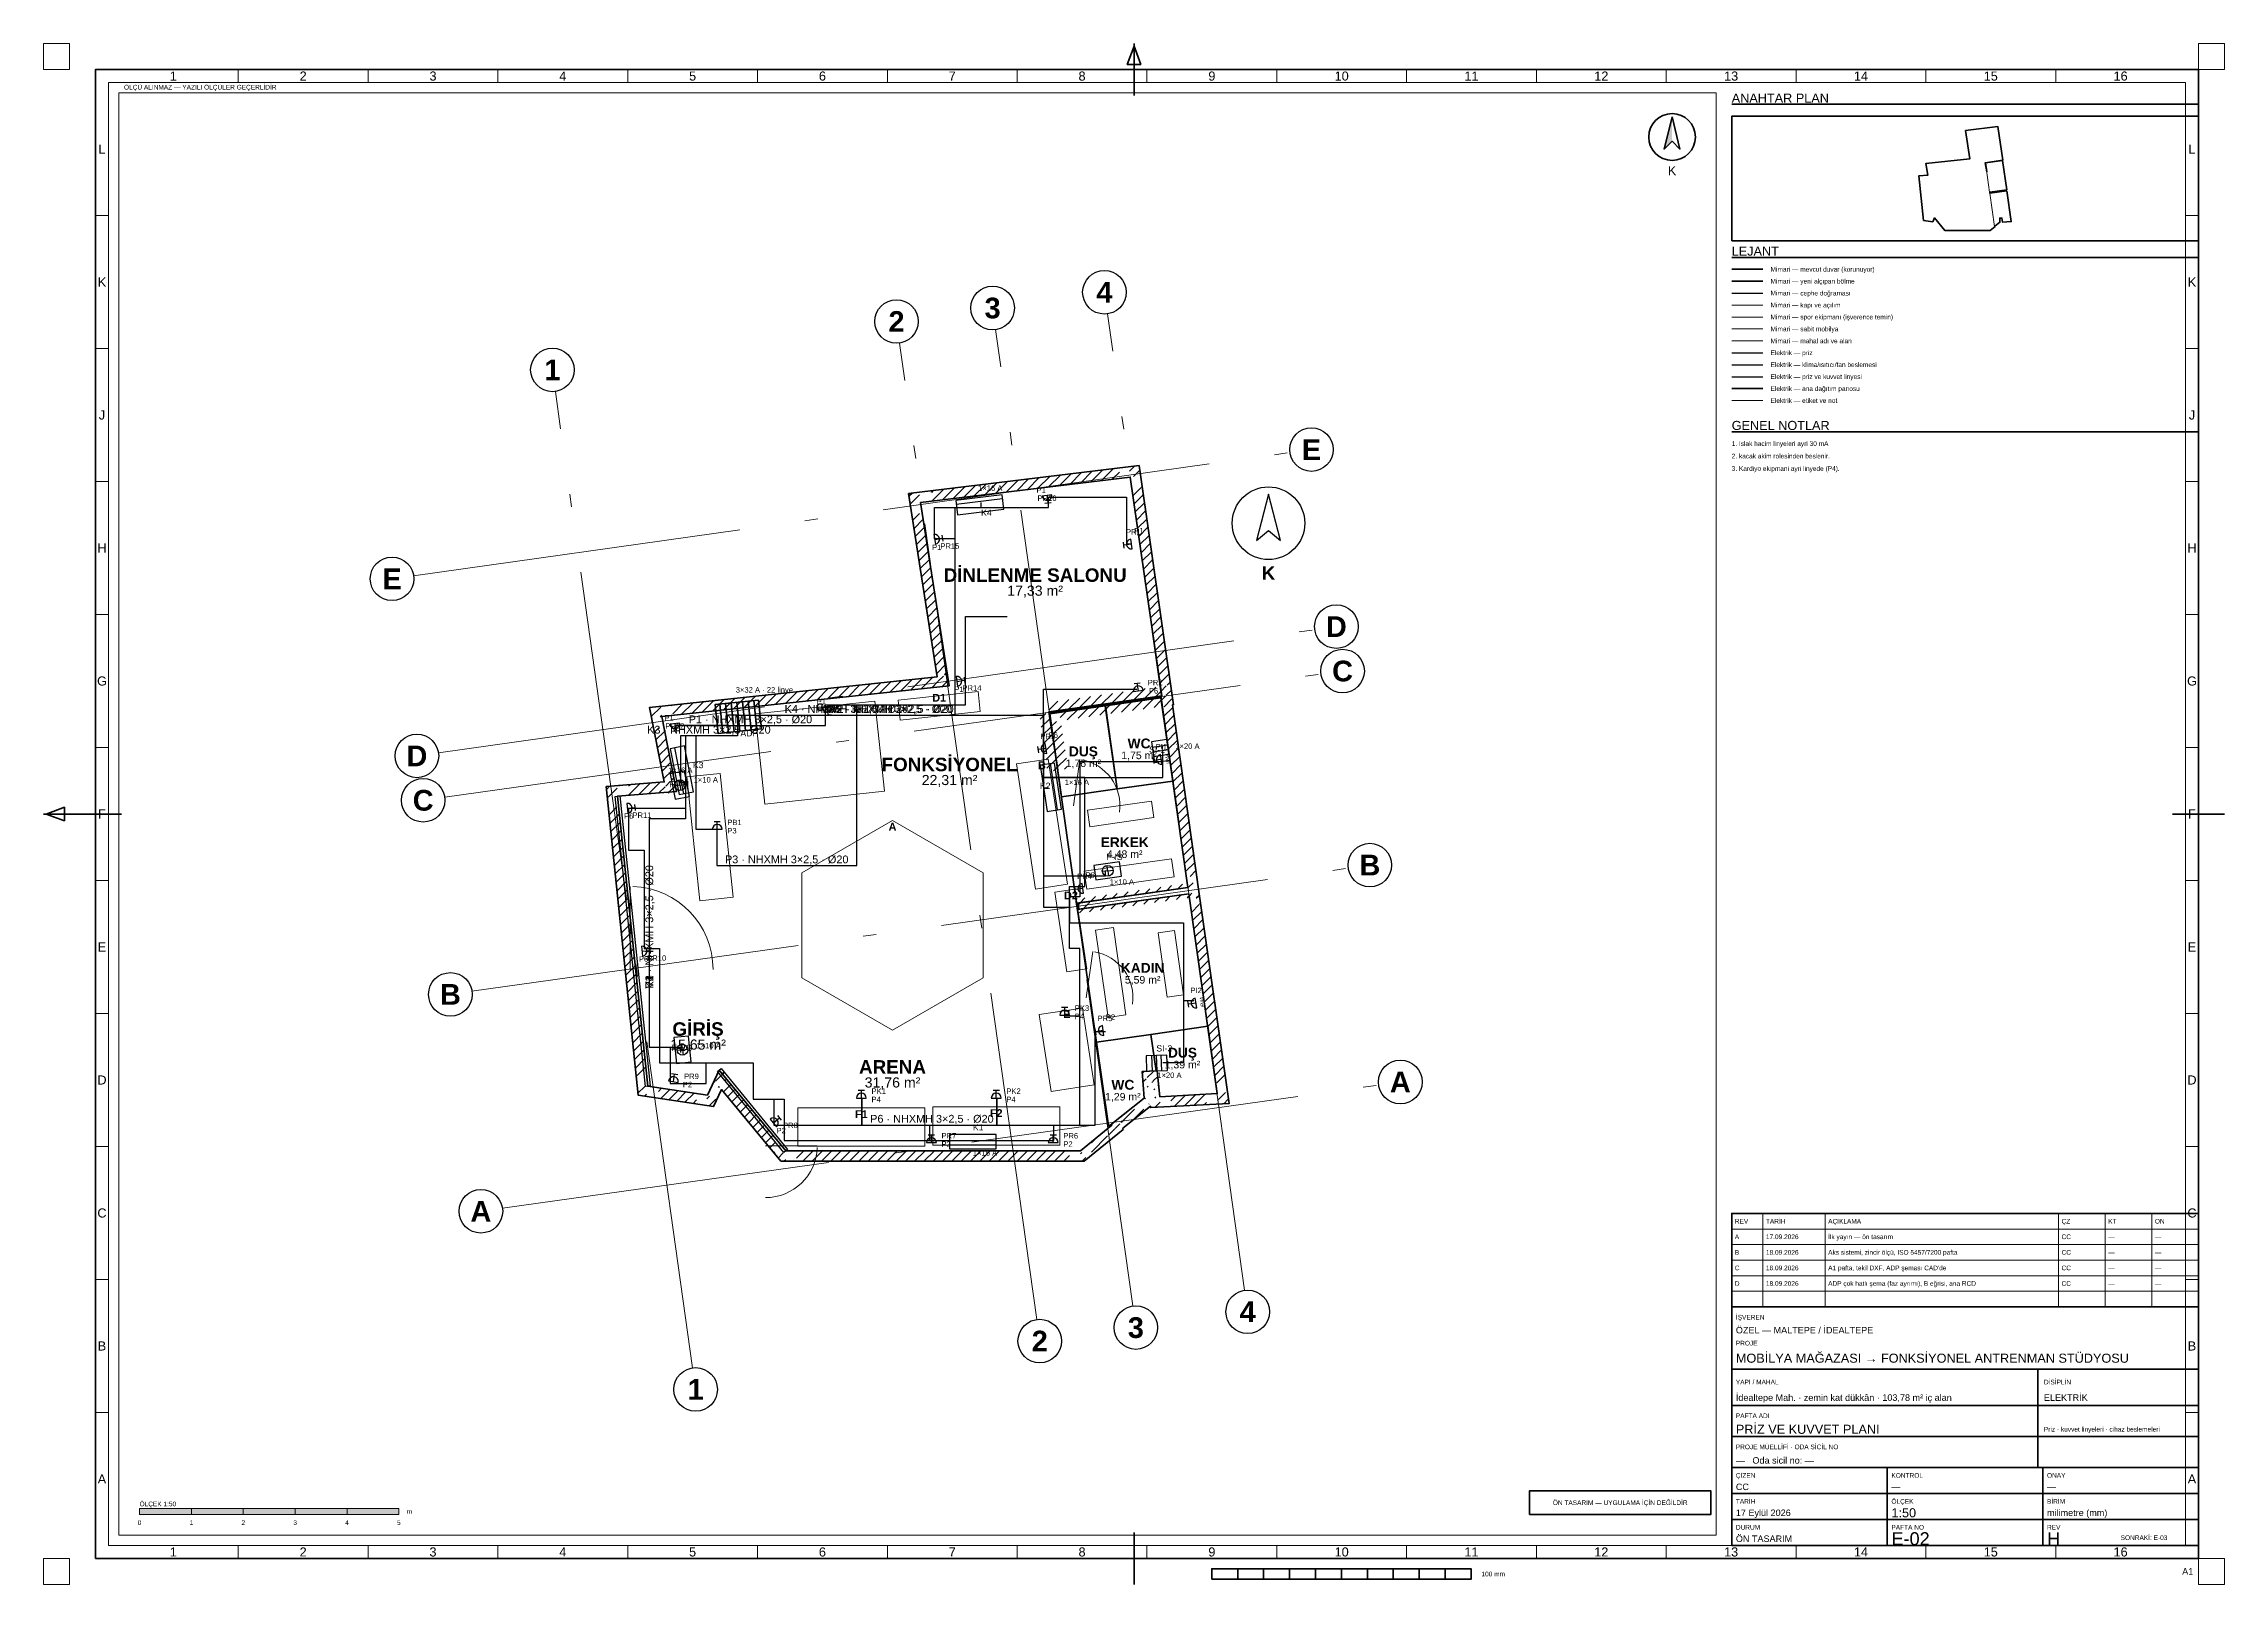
# Paper-space layout 'E-02 PRİZ VE KUVVET PLANI' of a CAD drawing. Header units: millimetres. Extents: x 0 to 841, y 0 to 594.
# The model-space entities are those that its viewports show. They can reach past a viewport. Long polylines and large blocks are cut down to what shows.
import ezdxf
from ezdxf.enums import TextEntityAlignment as Align

# ---------------------------------------------------------------- set-up
doc = ezdxf.new("R2010")
doc.units = ezdxf.units.MM
doc.linetypes.add('DASHDOT', pattern=[3.556, 2.54, -0.508, 0, -0.508])
for name, color, linetype, lineweight in [('A-CEPHE', 5, 'Continuous', 25), ('A-DUVAR-MEVCUT', 8, 'Continuous', 35), ('A-DUVAR-YENI', 1, 'Continuous', 35), ('A-EKIPMAN', 9, 'Continuous', 18), ('A-KAPI', 8, 'Continuous', 18), ('A-MOBILYA', 9, 'Continuous', 18), ('A-YAZI', 7, 'Continuous', 13), ('E-KUVVET-CIHAZ', 5, 'Continuous', 25), ('E-KUVVET-LINYE', 5, 'Continuous', 25), ('E-KUVVET-PRIZ', 5, 'Continuous', 25), ('E-PANO', 7, 'Continuous', 50), ('E-YAZI', 7, 'Continuous', 13), ('G-AKS-BALON', 8, 'Continuous', 25), ('G-AKS-HAT', 8, 'DASHDOT', 18), ('G-ANTET', 7, 'Continuous', 25), ('G-CERCEVE', 7, 'Continuous', 70), ('G-KUZEY', 7, 'Continuous', 25), ('G-PAFTA-ZON', 8, 'Continuous', 13), ('G-YAZI', 7, 'Continuous', 18)]:
    doc.layers.add(name, color=color, linetype=linetype, lineweight=lineweight)
doc.layers.add('G-VIEWPORT', color=251, linetype='Continuous', lineweight=13, plot=False)
doc.styles.add('GYM', font='arial.ttf')
doc.styles.add('GYM-B', font='arialbd.ttf')

psp = doc.layouts.new('E-02 PRİZ VE KUVVET PLANI')

# ---------------------------------------------------------------- texts
at = {"layer": 'G-ANTET', "style": 'GYM'}
for s, height, p in [('K', 3.5, (628, 545)), ('0', 1.8, (37, 23.8)), ('1', 1.8, (57, 23.8)), ('2', 1.8, (77, 23.8)), ('3', 1.8, (97, 23.8)), ('4', 1.8, (117, 23.8)), ('5', 1.8, (137, 23.8))]:
    psp.add_text(s, height=height, dxfattribs=at).set_placement(p, align=Align.MIDDLE_CENTER)
for s, height, p in [('A', 1.8, (652.2, 134)), ('REV', 1.8, (652.2, 140)), ('TARİH', 1.8, (664.2, 140)), ('17.09.2026', 1.8, (664.2, 134)), ('AÇIKLAMA', 1.8, (688.2, 140)), ('İlk yayın — ön tasarım', 1.8, (688.2, 134)), ('ÇZ', 1.8, (778.2, 140)), ('CC', 1.8, (778.2, 134)), ('KT', 1.8, (796.2, 140)), ('ON', 1.8, (814.2, 140)), ('B', 1.8, (652.2, 128)), ('18.09.2026', 1.8, (664.2, 128)), ('Aks sistemi, zincir ölçü, ISO 5457/7200 pafta', 1.8, (688.2, 128)), ('CC', 1.8, (778.2, 128)), ('—', 1.8, (796.2, 134)), ('—', 1.8, (796.2, 128)), ('—', 1.8, (814.2, 134)), ('—', 1.8, (814.2, 128)), ('C', 1.8, (652.2, 122)), ('18.09.2026', 1.8, (664.2, 122)), ("A1 pafta, tekil DXF, ADP şeması CAD'de", 1.8, (688.2, 122)), ('CC', 1.8, (778.2, 122)), ('—', 1.8, (796.2, 122)), ('—', 1.8, (814.2, 122)), ('D', 1.8, (652.2, 116)), ('18.09.2026', 1.8, (664.2, 116)), ('ADP çok hatlı şema (faz ayrımı), B eğrisi, ana RCD', 1.8, (688.2, 116)), ('CC', 1.8, (778.2, 116)), ('—', 1.8, (796.2, 116)), ('—', 1.8, (814.2, 116)), ('İŞVEREN', 1.8, (652.6, 103)), ('ÖZEL — MALTEPE / İDEALTEPE', 2.5, (652.6, 98)), ('PROJE', 1.8, (652.6, 93)), ('MOBİLYA MAĞAZASI → FONKSİYONEL ANTRENMAN STÜDYOSU', 3.5, (652.6, 87.2)), ('YAPI / MAHAL', 1.8, (652.6, 78)), ('DİSİPLİN', 1.8, (771.4, 78)), ('İdealtepe Mah. · zemin kat dükkân · 103,78 m² iç alan', 2.5, (652.6, 72)), ('ELEKTRİK', 2.5, (771.4, 72)), ('PAFTA ADI', 1.8, (652.6, 65)), ('PRİZ VE KUVVET PLANI', 3.5, (652.6, 59.8)), ('Priz · kuvvet linyeleri · cihaz beslemeleri', 1.8, (771.4, 59.8)), ('PROJE MÜELLİFİ · ODA SİCİL NO', 1.8, (652.6, 53)), ('—   Oda sicil no: —', 2.5, (652.6, 47.8)), ('ÇİZEN', 1.8, (652.6, 42)), ('KONTROL', 1.8, (712.6, 42)), ('ONAY', 1.8, (772.6, 42)), ('CC', 2.5, (652.6, 37.6)), ('—', 2.5, (712.6, 37.6)), ('—', 2.5, (772.6, 37.6)), ('ÖLÇEK 1:50', 1.8, (37, 31)), ('m', 1.8, (140, 28.1)), ('TARİH', 1.8, (652.6, 32)), ('17 Eylül 2026', 2.5, (652.6, 27.6)), ('ÖLÇEK', 1.8, (712.6, 32)), ('1:50', 3.5, (712.6, 27.6)), ('BİRİM', 1.8, (772.6, 32)), ('milimetre (mm)', 2.5, (772.6, 27.6)), ('ÖN TASARIM', 2.5, (652.6, 17.6)), ('DURUM', 1.8, (652.6, 22)), ('PAFTA NO', 1.8, (712.6, 22)), ('E-02', 5, (712.6, 17.6)), ('REV', 1.8, (772.6, 22)), ('H', 5, (772.6, 17.6)), ('SONRAKİ: E-03', 1.8, (801, 18))]:
    psp.add_text(s, height=height, dxfattribs=at).set_placement(p, align=Align.MIDDLE_LEFT)
at = {"layer": 'G-ANTET', "color": 1, "style": 'GYM'}
psp.add_text('ÖN TASARIM — UYGULAMA İÇİN DEĞİLDİR', height=1.8, dxfattribs=at).set_placement((608, 31.5), align=Align.MIDDLE_CENTER)
at = {"layer": 'G-CERCEVE', "style": 'GYM'}
psp.add_text('100 mm', height=1.8, dxfattribs=at).set_placement((554.5, 4), align=Align.MIDDLE_LEFT)
psp.add_text('A1', height=2.5, dxfattribs=at).set_placement((829, 5), align=Align.MIDDLE_RIGHT)
at = {"layer": 'G-PAFTA-ZON', "style": 'GYM'}
for s, p in [('1', (50.03, 581.5)), ('2', (100.09, 581.5)), ('3', (150.16, 581.5)), ('4', (200.22, 581.5)), ('5', (250.28, 581.5)), ('6', (300.34, 581.5)), ('7', (350.41, 581.5)), ('8', (400.47, 581.5)), ('9', (450.53, 581.5)), ('10', (500.59, 581.5)), ('11', (550.66, 581.5)), ('12', (600.72, 581.5)), ('13', (650.78, 581.5)), ('14', (700.84, 581.5)), ('15', (750.91, 581.5)), ('16', (800.97, 581.5)), ('L', (22.5, 553.36)), ('L', (828.5, 553.36)), ('K', (22.5, 502.09)), ('K', (828.5, 502.09)), ('J', (22.5, 450.82)), ('J', (828.5, 450.82)), ('H', (22.5, 399.55)), ('H', (828.5, 399.55)), ('G', (22.5, 348.27)), ('G', (828.5, 348.27)), ('F', (22.5, 297)), ('F', (828.5, 297)), ('E', (22.5, 245.73)), ('E', (828.5, 245.73)), ('D', (22.5, 194.45)), ('D', (828.5, 194.45)), ('C', (22.5, 143.18)), ('C', (828.5, 143.18)), ('B', (22.5, 91.91)), ('B', (828.5, 91.91)), ('A', (22.5, 40.64)), ('A', (828.5, 40.64)), ('1', (50.03, 12.5)), ('2', (100.09, 12.5)), ('3', (150.16, 12.5)), ('4', (200.22, 12.5)), ('5', (250.28, 12.5)), ('6', (300.34, 12.5)), ('7', (350.41, 12.5)), ('8', (400.47, 12.5)), ('9', (450.53, 12.5)), ('10', (500.59, 12.5)), ('11', (550.66, 12.5)), ('12', (600.72, 12.5)), ('13', (650.78, 12.5)), ('14', (700.84, 12.5)), ('15', (750.91, 12.5)), ('16', (800.97, 12.5))]:
    psp.add_text(s, height=3.5, dxfattribs=at).set_placement(p, align=Align.MIDDLE_CENTER)
at = {"layer": 'G-YAZI', "style": 'GYM'}
for s, height, p in [('ÖLÇÜ ALINMAZ — YAZILI ÖLÇÜLER GEÇERLİDİR', 1.8, (31, 577.2)), ('ANAHTAR PLAN', 3.5, (651, 573)), ('LEJANT', 3.5, (651, 514)), ('Mimari — mevcut duvar (korunuyor)', 1.8, (666, 507)), ('Mimari — yeni alçıpan bölme', 1.8, (666, 502.4)), ('Mimari — cephe doğraması', 1.8, (666, 497.8)), ('Mimari — kapı ve açılım', 1.8, (666, 493.2)), ('Mimari — spor ekipmanı (işverence temin)', 1.8, (666, 488.6)), ('Mimari — sabit mobilya', 1.8, (666, 484)), ('Mimari — mahal adı ve alan', 1.8, (666, 479.4)), ('Elektrik — priz', 1.8, (666, 474.8)), ('Elektrik — klima/ısıtıcı/fan beslemesi', 1.8, (666, 470.2)), ('Elektrik — priz ve kuvvet linyesi', 1.8, (666, 465.6)), ('Elektrik — ana dağıtım panosu', 1.8, (666, 461)), ('Elektrik — etiket ve not', 1.8, (666, 456.4)), ('GENEL NOTLAR', 3.5, (651, 446.8)), ('1. Islak hacim linyeleri ayri 30 mA', 1.8, (651, 439.8)), ('3. Kardiyo ekipmani ayri linyede (P4).', 1.8, (651, 430.2)), ('2. kacak akim rolesinden beslenir.', 1.8, (651, 435))]:
    psp.add_text(s, height=height, dxfattribs=at).set_placement(p, align=Align.MIDDLE_LEFT)

msp = doc.modelspace()

# ---------------------------------------------------------------- texts
at = {"layer": 'A-EKIPMAN', "style": 'GYM-B'}
for s, p in [('C', (3900, 8553)), ('D1', (6200, 8736)), ('B', (8180, 7433)), ('A', (5300, 6250)), ('D2', (8740, 4926)), ('E', (8660, 2635)), ('F1', (4700, 710)), ('F2', (7300, 730))]:
    msp.add_text(s, height=150, dxfattribs=at).set_placement(p, align=Align.MIDDLE_CENTER)
at = {"layer": 'A-YAZI'}
for s, height, style, p in [('DİNLENME SALONU', 260, 'GYM-B', (8050, 11100)), ('17,33 m²', 195, 'GYM', (8050, 10800)), ('FONKSİYONEL', 260, 'GYM-B', (6400, 7450)), ('DUŞ', 190, 'GYM-B', (8981, 7702)), ('1,75 m²', 145, 'GYM', (10054, 7625)), ('WC', 190, 'GYM-B', (10054, 7855)), ('22,31 m²', 195, 'GYM', (6400, 7150)), ('1,76 m²', 145, 'GYM', (8981, 7472)), ('ERKEK', 190, 'GYM-B', (9777, 5951)), ('4,48 m²', 145, 'GYM', (9777, 5721)), ('KADIN', 190, 'GYM-B', (10123, 3529)), ('5,59 m²', 145, 'GYM', (10123, 3299)), ('GİRİŞ', 260, 'GYM-B', (1550, 2350)), ('15,65 m²', 195, 'GYM', (1550, 2050)), ('ARENA', 260, 'GYM-B', (5300, 1620)), ('1,39 m²', 145, 'GYM', (10891, 1664)), ('DUŞ', 190, 'GYM-B', (10891, 1894)), ('31,76 m²', 195, 'GYM', (5300, 1320)), ('WC', 190, 'GYM-B', (9742, 1275)), ('1,29 m²', 145, 'GYM', (9742, 1045))]:
    msp.add_text(s, height=height, dxfattribs=dict(at, style=style)).set_placement(p, align=Align.MIDDLE_CENTER)
at = {"layer": 'E-YAZI', "style": 'GYM'}
for s, p in [('K4 · NHXMH 3×2,5 · Ø20', (4410, 8520)), ('W1 · NHXMH 3×2,5 · Ø20', (5260, 8520)), ('W2 · NHXMH 3×2,5 · Ø20', (5260, 8520)), ('V2 · NHXMH 3×2,5 · Ø20', (5260, 8520)), ('P5 · NHXMH 3×2,5 · Ø20', (5260, 8520)), ('K2 · NHXMH 3×2,5 · Ø20', (5260, 8520)), ('K3 · NHXMH 3×2,5 · Ø20', (1760, 8120)), ('P1 · NHXMH 3×2,5 · Ø20', (2560, 8320)), ('P3 · NHXMH 3×2,5 · Ø20', (3260, 5620)), ('P6 · NHXMH 3×2,5 · Ø20', (6060, 620))]:
    msp.add_text(s, height=150, dxfattribs=at).set_placement(p, align=Align.MIDDLE_CENTER)
for s in ['P2 · NHXMH 3×2,5 · Ø20', 'P4 · NHXMH 3×2,5 · Ø20', 'K1 · NHXMH 3×2,5 · Ø20', 'V1 · NHXMH 3×2,5 · Ø20']:
    msp.add_text(s, height=150, rotation=90, dxfattribs=at).set_placement((610, 4320), align=Align.MIDDLE_CENTER)
at = {"layer": 'G-AKS-BALON', "style": 'GYM-B'}
for s, p in [('3', (7230, 16249)), ('4', (9386, 16552)), ('2', (5377, 15989)), ('1', (-1258, 15056)), ('E', (13378, 13520)), ('E', (-4350, 11028)), ('D', (13858, 10107)), ('C', (13978, 9251)), ('D', (-3871, 7615)), ('C', (-3750, 6759)), ('B', (14504, 5510)), ('B', (-3225, 3018)), ('A', (15092, 1329)), ('A', (-2637, -1163)), ('4', (12149, -3101)), ('3', (9992, -3405)), ('2', (8139, -3665)), ('1', (1504, -4597))]:
    msp.add_text(s, height=399, dxfattribs=at).set_placement(p, align=Align.MIDDLE_CENTER)

# ---------------------------------------------------------------- blocks, each defined once
blk = doc.blocks.new('G_KUZEY')
blk.add_lwpolyline([(0, 560), (-230, -330), (0, -140), (230, -330)], close=True)
blk.add_circle((0, 0), 700)
at = {"style": 'GYM-B'}
blk.add_text('K', height=260, dxfattribs=at).set_placement((0, -960), align=Align.MIDDLE_CENTER)
blk = doc.blocks.new('E_PRIZ')
for p, q in [((-95, 0), (95, 0)), ((-60, 150), (60, 150)), ((0, 0), (0, 150))]:
    blk.add_line(p, q)
blk.add_arc((0, 0), 95, 0, 180)
at = {"style": 'GYM'}
for tag, p in [('KOD', (195, 80)), ('LINYE', (195, -80))]:
    blk.add_attdef(tag, p, '', height=105, dxfattribs=at)
blk = doc.blocks.new('E_PRIZ_IP44')
for p, q in [((-95, 0), (95, 0)), ((-60, 150), (60, 150)), ((0, 0), (0, 150))]:
    blk.add_line(p, q)
blk.add_arc((0, 0), 95, 0, 180)
at = {"style": 'GYM'}
blk.add_text('IP44', height=70, dxfattribs=at).set_placement((0, -120), align=Align.MIDDLE_CENTER)
blk.add_attdef('KOD', (205, 80), '', height=105, dxfattribs=at)
blk = doc.blocks.new('M_KLIMA_IC')
blk.add_line((-450, -60), (450, -60))
blk.add_lwpolyline([(-450, -140), (450, -140), (450, 140), (-450, 140)], close=True)
at = {"style": 'GYM'}
for tag, p, height in [('KOD', (0, 215), 120), ('KAPASITE', (0, -270), 105)]:
    blk.add_attdef(tag, p, '', height=height, dxfattribs=at)
blk = doc.blocks.new('M_ISITICI')
for p, q in [((-90, -150), (-90, 150)), ((0, -150), (0, 150)), ((90, -150), (90, 150))]:
    blk.add_line(p, q)
blk.add_lwpolyline([(-200, -150), (200, -150), (200, 150), (-200, 150)], close=True)
at = {"style": 'GYM'}
for tag, p, height in [('KOD', (0, 225), 120), ('GUC', (0, -285), 105)]:
    blk.add_attdef(tag, p, '', height=height, dxfattribs=at)
blk = doc.blocks.new('M_FAN')
for q in [(-105, 0), (0, 105), (105, 0), (0, -105)]:
    blk.add_line((0, 0), q)
blk.add_lwpolyline([(-250, -140), (250, -140), (250, 140), (-250, 140)], close=True)
blk.add_circle((0, 0), 105)
at = {"style": 'GYM'}
for tag, p, height in [('KOD', (0, 210), 120), ('TANIM', (0, -270), 105)]:
    blk.add_attdef(tag, p, '', height=height, dxfattribs=at)
blk = doc.blocks.new('E_PANO')
for p, q in [((-330, -280), (-330, 280)), ((-220, -280), (-220, 280)), ((-110, -280), (-110, 280)), ((0, -280), (0, 280)), ((110, -280), (110, 280)), ((220, -280), (220, 280)), ((330, -280), (330, 280))]:
    blk.add_line(p, q)
blk.add_lwpolyline([(-420, -280), (420, -280), (420, 280), (-420, 280)], close=True)
at = {"style": 'GYM'}
for tag, p, height in [('KOD', (0, 380), 120), ('TANIM', (0, -470), 105)]:
    blk.add_attdef(tag, p, '', height=height, dxfattribs=at)

# ---------------------------------------------------------------- hatches: boundary and pattern name
at = {"layer": 'A-DUVAR-MEVCUT'}
h = msp.add_hatch(dxfattribs=at)
h.set_pattern_fill('ANSI31', scale=40)
h.paths.add_polyline_path([(11012, 4959), (11563, 1104), (11761, 1132), (11210, 4987)])
h.paths.add_polyline_path([(11353, 1093), (11563, 1104), (11533, 1314), (11735, 1314), (11773, 1048), (11773, 915), (11377, 894), (11353, 894)])
h.paths.add_polyline_path([(11563, 1104), (10456, 1046), (10466, 846), (11573, 904)])
h.paths.add_polyline_path([(10432, 1256), (10456, 1046), (10666, 1057), (10666, 857), (10278, 836), (10275, 862), (10246, 839), (10246, 1256)])
h.paths.add_polyline_path([(10456, 1046), (10400, 1542), (10201, 1520), (10257, 1024)])
h.paths.add_polyline_path([(10190, 1332), (10190, 1535), (10400, 1542), (10424, 1332)])
h.paths.add_polyline_path([(10400, 1542), (10116, 1532), (10123, 1332), (10407, 1342)])
h.paths.add_polyline_path([(10326, 1322), (10130, 1322), (10116, 1532), (10326, 1539)])
h.paths.add_polyline_path([(10116, 1532), (10150, 1018), (10350, 1031), (10316, 1545)])
h.paths.add_polyline_path([(9940, 850), (10150, 1018), (10136, 1228), (10360, 1228), (10360, 841), (10278, 836), (10275, 862), (10208, 808), (9940, 808)])
h.paths.add_polyline_path([(10150, 1018), (9527, 521), (9652, 365), (10275, 862)])
h.paths.add_polyline_path([(9317, 323), (9531, 498), (9527, 521), (9737, 689), (9737, 409), (9618, 311), (9317, 311)])
h.paths.add_polyline_path([(9527, 521), (9531, 498), (9729, 528), (9725, 551)])
h.paths.add_polyline_path([(9321, 326), (9531, 498), (9527, 521), (9741, 692), (9741, 412), (9590, 288), (9321, 288)])
h.paths.add_polyline_path([(9531, 498), (8924, 0), (9051, -155), (9658, 343)])
h.paths.add_polyline_path([(9134, -86), (8996, -200), (8714, -200), (8714, 0), (8924, 0), (9134, 172)])
h.paths.add_polyline_path([(8924, 0), (3241, 0), (3241, -200), (8924, -200)])
h.paths.add_polyline_path([(3068, 210), (3241, 0), (3451, 0), (3451, -200), (3147, -200), (3031, -60), (3031, 210)])
h.paths.add_polyline_path([(3241, 0), (1957, 1555), (1803, 1428), (3087, -127)])
h.paths.add_polyline_path([(1859, 1345), (1957, 1555), (2130, 1345)])
h.paths.add_polyline_path([(1957, 1555), (1732, 1075), (1913, 990), (2138, 1470)])
h.paths.add_polyline_path([(1522, 904), (1522, 1106), (1732, 1075), (1830, 1285), (1942, 1285), (1942, 1052), (1854, 865), (1784, 865)])
h.paths.add_polyline_path([(1732, 1075), (579, 1247), (549, 1049), (1702, 877)])
h.paths.add_polyline_path([(557, 1457), (579, 1247), (789, 1216), (789, 1037), (631, 1037), (396, 1072), (369, 1333), (369, 1457)])
h.paths.add_polyline_path([(579, 1247), (0, 6840), (-199, 6819), (380, 1226)])
h.paths.add_polyline_path([(210, 6857), (0, 6840), (22, 6630), (-179, 6630), (-210, 6926), (-210, 7024), (117, 7050), (210, 7050)])
h.paths.add_polyline_path([(0, 6840), (1136, 6931), (1120, 7130), (-16, 7039)])
h.paths.add_polyline_path([(1095, 7141), (1136, 6931), (926, 6914), (926, 7141)])
h.paths.add_polyline_path([(1136, 6931), (853, 8372), (657, 8333), (940, 6892)])
h.paths.add_polyline_path([(1063, 8394), (853, 8372), (894, 8162), (690, 8162), (643, 8403), (643, 8551), (936, 8582), (1063, 8582)])
h.paths.add_polyline_path([(853, 8372), (6392, 8965), (6371, 9164), (832, 8571)])
h.paths.add_polyline_path([(6359, 9175), (6392, 8965), (6182, 8943), (6182, 9175)])
h.paths.add_polyline_path([(6392, 8965), (5840, 12499), (5642, 12468), (6194, 8934)])
h.paths.add_polyline_path([(6050, 12524), (5840, 12499), (5873, 12289), (5670, 12289), (5630, 12547), (5630, 12675), (5910, 12709), (6050, 12709)])
h.paths.add_polyline_path([(5840, 12499), (9885, 12990), (9861, 13189), (5816, 12698)])
h.paths.add_polyline_path([(9915, 12780), (9885, 12990), (9675, 12965), (9675, 13166), (9955, 13200), (10057, 13200), (10095, 12935), (10095, 12780)])
h.paths.add_polyline_path([(9885, 12990), (10491, 8771), (10689, 8799), (10083, 13018)])
h.paths.add_polyline_path([(10500, 8561), (10473, 8753), (10281, 8725), (10281, 8741), (10491, 8771), (10461, 8981), (10663, 8981), (10701, 8716), (10701, 8599), (10697, 8598), (10701, 8571), (10701, 8561)])
h.paths.add_polyline_path([(10491, 8771), (8314, 8462), (8342, 8264), (10519, 8573)])
h.paths.add_polyline_path([(8524, 8472), (8329, 8444), (8356, 8252), (8346, 8252), (8314, 8462), (8524, 8492)])
h.paths.add_polyline_path([(8314, 8462), (8486, 7339), (8683, 7369), (8512, 8492)])
h.paths.add_polyline_path([(8456, 7549), (8486, 7339), (8454, 7549)])
h.paths.add_polyline_path([(8486, 7339), (8329, 8444), (8131, 8416), (8288, 7311)])
h.paths.add_polyline_path([(8539, 8474), (8329, 8444), (8359, 8234), (8349, 8234), (8314, 8462), (8539, 8494)])
h.paths.add_polyline_path([(8329, 8444), (10473, 8753), (10444, 8951), (8300, 8642)])
h.paths.add_polyline_path([(10503, 8543), (10473, 8753), (10263, 8723), (10263, 8739), (10491, 8771), (10463, 8963), (10665, 8963), (10683, 8841), (10683, 8543)])
h.paths.add_polyline_path([(10473, 8753), (10996, 5080), (11194, 5108), (10671, 8781)])
h.paths.add_polyline_path([(11025, 4870), (11012, 4959), (10786, 4927), (10786, 5050), (10996, 5080), (10966, 5290), (11168, 5290), (11206, 5024), (11206, 4870)])
h.paths.add_polyline_path([(10996, 5080), (8877, 4779), (8905, 4581), (11024, 4882)])
h.paths.add_polyline_path([(9087, 4685), (8895, 4658), (8877, 4779), (9087, 4809)])
h.paths.add_polyline_path([(8877, 4779), (8895, 4658), (9093, 4688), (9075, 4809)])
h.paths.add_polyline_path([(9105, 4688), (8895, 4658), (8877, 4779), (9105, 4811)])
h.paths.add_polyline_path([(8895, 4658), (11012, 4959), (10984, 5157), (8867, 4856)])
h.paths.add_polyline_path([(11042, 4749), (11012, 4959), (10802, 4929), (10802, 5052), (10996, 5080), (10983, 5169), (11185, 5169), (11222, 4912), (11222, 4910), (11221, 4910), (11222, 4903), (11222, 4749)])

# ---------------------------------------------------------------- linework, layer by layer
at = {"layer": 'A-CEPHE'}
for points in [[(-45, 6835), (45, 6845), (625, 1255), (535, 1245)], [(3275, 29), (3205, -29), (1925, 1531), (1995, 1589)]]:
    msp.add_lwpolyline(points, close=True, dxfattribs=at)
at = {"layer": 'A-DUVAR-MEVCUT'}
for points in [[(11221, 4910), (11792, 916), (10278, 836), (10275, 862), (9743, 437), (9746, 416), (8996, -200), (3147, -200), (2004, 1184), (1850, 855), (396, 1072), (-220, 7023), (897, 7112), (615, 8548), (6162, 9142), (5610, 12673), (10055, 13212), (10717, 8601), (10697, 8598), (11222, 4910)], [(11012, 4959), (11563, 1104), (10456, 1046), (10400, 1542), (10116, 1532), (10150, 1018), (9527, 521), (9531, 498), (8924, 0), (3241, 0), (1957, 1555), (1732, 1075), (579, 1247), (0, 6840), (1136, 6931), (853, 8372), (6392, 8965), (5840, 12499), (9885, 12990), (10491, 8771), (8314, 8462), (8486, 7339), (8329, 8444), (10473, 8753), (10996, 5080), (8877, 4779), (8895, 4658)]]:
    msp.add_lwpolyline(points, close=True, dxfattribs=at)
at = {"layer": 'A-DUVAR-YENI'}
for points in [[(10473, 8753), (8329, 8444), (8849, 4775), (10996, 5080)], [(9403, 8580), (9632, 6977), (8559, 6824), (8331, 8428)], [(10476, 8733), (10704, 7129), (9633, 6977), (9404, 8581)], [(11012, 4959), (8868, 4654), (9466, 472), (10150, 1018), (10116, 1532), (10400, 1542), (10456, 1046), (11563, 1104)], [(10280, 2245), (10381, 1541), (10116, 1532), (10150, 1018), (9497, 497), (9463, 492), (9234, 2095)], [(11377, 2402), (11563, 1104), (10456, 1046), (10400, 1542), (10382, 1541), (10281, 2245)]]:
    msp.add_lwpolyline(points, close=True, dxfattribs=at)
at = {"layer": 'A-EKIPMAN'}
for points in [[(6991, 8468), (6950, 8856), (5409, 8692), (5450, 8304)], [(4960, 8673), (2654, 8427), (2840, 6687), (5146, 6933)], [(8302, 7553), (7689, 7459), (8058, 5047), (8671, 5141)], [(5300, 6370), (3551, 5360), (3551, 3340), (5300, 2330), (7049, 3340), (7049, 5360)], [(8816, 5046), (8430, 4987), (8664, 3454), (9050, 3513)], [(9189, 1272), (8962, 2755), (8131, 2628), (8358, 1145)], [(8525, 110), (8525, 850), (6075, 850), (6075, 110)], [(5925, 90), (5925, 830), (3475, 830), (3475, 90)]]:
    msp.add_lwpolyline(points, close=True, dxfattribs=at)
at = {"layer": 'A-KAPI'}
for p, q in [((8787, 6654), (8913, 7546)), ((240, 3500), (240, 5100)), ((9037, 2954), (9163, 3846)), ((2850, 100), (3850, 100))]:
    msp.add_line(p, q, dxfattribs=at)
for centre, radius, start, end in [((8787, 6654), 900, -8, 80), ((240, 3500), 1600, 0, 88), ((9037, 2954), 900, -8, 80), ((2850, 100), 1000, -90, -2)]:
    msp.add_arc(centre, radius, start, end, dxfattribs=at)
at = {"layer": 'A-MOBILYA'}
for points in [[(1978, 7277), (1331, 7209), (1582, 4823), (2229, 4891)], [(9058, 6567), (9103, 6250), (10341, 6425), (10296, 6742)], [(8998, 5391), (9047, 5045), (10730, 5284), (10681, 5630)], [(9562, 4307), (9215, 4257), (9456, 2574), (9802, 2624)], [(10737, 4247), (10420, 4202), (10597, 2965), (10914, 3010)]]:
    msp.add_lwpolyline(points, close=True, dxfattribs=at)
at = {"layer": 'E-KUVVET-LINYE'}
for p, q in [((6110, 11800), (6110, 12400)), ((6110, 12400), (8310, 12400)), ((6510, 8400), (6510, 12400)), ((6510, 12400), (7010, 12400)), ((7010, 12400), (7010, 12500)), ((8310, 12400), (8310, 12600)), ((8310, 12600), (9810, 12600)), ((9810, 12600), (9810, 11700)), ((6510, 11800), (6110, 11800)), ((6510, 9100), (6510, 11800)), ((9810, 11700), (9910, 11700)), ((6710, 8600), (6710, 10300)), ((6710, 10300), (7510, 10300)), ((6510, 8600), (6510, 9100)), ((8210, 7800), (8210, 8900)), ((8210, 8900), (10010, 8900)), ((4010, 8200), (4010, 8600)), ((4010, 8600), (6510, 8600)), ((4610, 6100), (4610, 8600)), ((4610, 8600), (6710, 8600)), ((2110, 8200), (1110, 8200)), ((1110, 8200), (4010, 8200)), ((2310, 8000), (1210, 8000)), ((1210, 8000), (1210, 7300)), ((2310, 8000), (1210, 8000)), ((1210, 8000), (1210, 7100)), ((2310, 8000), (1310, 8000)), ((1310, 8000), (1310, 6400)), ((2310, 8000), (1310, 8000)), ((1310, 8000), (1310, 6600)), ((2310, 8000), (1310, 8000)), ((1310, 8000), (1310, 6400)), ((2310, 8000), (1310, 8000)), ((1310, 8000), (1310, 6400)), ((2310, 8000), (1510, 8000)), ((1510, 8000), (1510, 6200)), ((2310, 8400), (2110, 8400)), ((2110, 8400), (2110, 8200)), ((2310, 8400), (2310, 8000)), ((2310, 8400), (2310, 8000)), ((2310, 8400), (2310, 8000)), ((2310, 8400), (2310, 8000)), ((2310, 8400), (8210, 8400)), ((2310, 8400), (2310, 8000)), ((2310, 8400), (8210, 8400)), ((2310, 8400), (2310, 8000)), ((2310, 8400), (6510, 8400)), ((2310, 8400), (8210, 8400)), ((2310, 8400), (8210, 8400)), ((2310, 8400), (2310, 8000)), ((2310, 8400), (8210, 8400)), ((8210, 8400), (8210, 7200)), ((8210, 8400), (8210, 7000)), ((8210, 8400), (8210, 7200)), ((8210, 8400), (8210, 4700)), ((8210, 8400), (8210, 5300)), ((8210, 7200), (8210, 7800)), ((10510, 7200), (10510, 7700)), ((9010, 7200), (8210, 7200)), ((8210, 7200), (10510, 7200)), ((8210, 7200), (10510, 7200)), ((10510, 7500), (8910, 7500)), ((8910, 7500), (8910, 4900)), ((9010, 5100), (9010, 7200)), ((10510, 7200), (10510, 7500)), ((1210, 7100), (1310, 7100)), ((1310, 7100), (1310, 6400)), ((8210, 7000), (8310, 7000)), ((1310, 6600), (210, 6600)), ((210, 6600), (210, 5800)), ((1310, 6400), (610, 6400)), ((610, 6400), (610, 2000)), ((1310, 6400), (610, 6400)), ((610, 6400), (610, 2000)), ((1310, 6400), (610, 6400)), ((610, 6400), (610, 2000)), ((1310, 6400), (610, 6400)), ((610, 6400), (610, 2000)), ((1510, 6200), (1910, 6200)), ((1910, 6200), (1910, 6100)), ((1910, 6100), (1910, 5500)), ((4610, 5500), (4610, 6100)), ((210, 5800), (510, 5800)), ((510, 5800), (510, 3900)), ((1910, 5500), (4610, 5500)), ((8210, 5300), (9410, 5300)), ((8710, 3900), (8710, 5100)), ((8710, 5100), (9010, 5100)), ((9410, 5300), (9410, 5400)), ((8210, 4700), (8710, 4700)), ((8910, 4900), (8710, 4900)), ((8710, 4900), (8710, 4400)), ((8710, 4700), (8710, 4400)), ((8710, 4400), (10910, 4400)), ((8710, 4400), (10910, 4400)), ((10910, 4400), (10910, 2900)), ((10910, 4400), (10910, 1700)), ((510, 3900), (810, 3900)), ((810, 3900), (810, 1700)), ((8910, 3900), (8710, 3900)), ((8910, 500), (8910, 3900)), ((8910, 2600), (8610, 2600)), ((8910, 500), (8910, 2600)), ((10910, 2900), (11110, 2900)), ((9210, 500), (9210, 2300)), ((9210, 2300), (9410, 2300)), ((610, 2000), (1010, 2000)), ((610, 2000), (1010, 2000)), ((610, 2000), (1010, 2000)), ((610, 2000), (1210, 2000)), ((810, 1700), (2610, 1700)), ((1010, 2000), (1010, 1300)), ((1010, 2000), (1010, 1700)), ((1010, 2000), (1010, 1700)), ((1010, 1700), (2610, 1700)), ((1010, 1700), (2610, 1700)), ((1210, 2000), (1210, 1900)), ((1710, 1300), (1710, 1700)), ((1710, 1700), (2610, 1700)), ((2610, 1700), (2610, 1000)), ((2610, 1700), (2610, 1000)), ((2610, 1700), (2610, 1000)), ((2610, 1700), (2610, 1000)), ((10910, 1700), (10510, 1700)), ((1010, 1300), (1110, 1300)), ((1110, 1300), (1710, 1300)), ((2610, 1000), (3010, 1000)), ((2610, 1000), (3210, 1000)), ((2610, 1000), (3210, 1000)), ((2610, 1000), (3210, 1000)), ((3010, 1000), (3010, 500)), ((3210, 1000), (3210, 500)), ((3210, 1000), (3210, 500)), ((3210, 1000), (3210, 200)), ((4710, 500), (4710, 1000)), ((4710, 1000), (4710, 500)), ((7310, 500), (7310, 1000)), ((7310, 1000), (7310, 500)), ((3010, 500), (6010, 500)), ((3210, 500), (8910, 500)), ((3210, 500), (4710, 500)), ((4710, 500), (7310, 500)), ((6010, 500), (6010, 200)), ((7310, 500), (8910, 500)), ((8410, 200), (8410, 500)), ((8410, 500), (9210, 500)), ((3210, 200), (6810, 200)), ((6010, 200), (8410, 200))]:
    msp.add_line(p, q, dxfattribs=at)
at = {"layer": 'G-AKS-BALON'}
for centre in [(9386, 16552), (5377, 15989), (7230, 16249), (-1258, 15056), (13378, 13520), (-4350, 11028), (13858, 10107), (13978, 9251), (-3871, 7615), (-3750, 6759), (14504, 5510), (-3225, 3018), (15092, 1329), (-2637, -1163), (12149, -3101), (8139, -3665), (9992, -3405), (1504, -4597)]:
    msp.add_circle(centre, 420, dxfattribs=at)
at = {"layer": 'G-AKS-HAT'}
for p, q in [((12090, -2686), (9445, 16136)), ((8081, -3249), (5436, 15573)), ((9933, -2989), (7288, 15833)), ((1445, -4182), (-1200, 14640)), ((-3934, 11087), (12962, 13461)), ((-3455, 7674), (13442, 10049)), ((-3334, 6818), (13562, 9192)), ((-2809, 3077), (14088, 5451)), ((-2221, -1105), (14676, 1270))]:
    msp.add_line(p, q, dxfattribs=at)

# ---------------------------------------------------------------- block references
at = {"layer": 'E-KUVVET-CIHAZ'}
ref = msp.add_blockref('M_KLIMA_IC', (6982, 12456), dxfattribs=dict(at, rotation=186.9))
ref.add_attrib('KOD', 'K4', (7008, 12243), dxfattribs={"layer": '0', "height": 120, "style": 'GYM'})
ref.add_attrib('KAPASITE', '1×16 A', (6950, 12724), dxfattribs={"layer": '0', "height": 105, "style": 'GYM'})
ref = msp.add_blockref('M_KLIMA_IC', (1239, 7338), dxfattribs=dict(at, rotation=281.1))
ref.add_attrib('KOD', 'K3', (1450, 7379), dxfattribs={"layer": '0', "height": 120, "style": 'GYM'})
ref.add_attrib('KAPASITE', '1×16 A', (974, 7286), dxfattribs={"layer": '0', "height": 105, "style": 'GYM'})
ref = msp.add_blockref('M_ISITICI', (10470, 7710), dxfattribs=dict(at, rotation=98.1))
ref.add_attrib('KOD', 'SI-1', (10247, 7678), dxfattribs={"layer": '0', "height": 120, "style": 'GYM'})
ref.add_attrib('GUC', '1×20 A', (10752, 7750), dxfattribs={"layer": '0', "height": 105, "style": 'GYM'})
ref = msp.add_blockref('M_FAN', (1200, 7050), dxfattribs=dict(at, rotation=101.1))
ref.add_attrib('KOD', 'F-TH', (994, 7010), dxfattribs={"layer": '0', "height": 120, "style": 'GYM'})
ref.add_attrib('TANIM', '1×10 A', (1465, 7102), dxfattribs={"layer": '0', "height": 105, "style": 'GYM'})
ref = msp.add_blockref('M_KLIMA_IC', (8354, 7012), dxfattribs=dict(at, rotation=98.7))
ref.add_attrib('KOD', 'K2', (8141, 6979), dxfattribs={"layer": '0', "height": 120, "style": 'GYM'})
ref.add_attrib('KAPASITE', '1×16 A', (8621, 7053), dxfattribs={"layer": '0', "height": 105, "style": 'GYM'})
ref = msp.add_blockref('M_FAN', (9450, 5400), dxfattribs=dict(at, rotation=8.1))
ref.add_attrib('KOD', 'F-IS', (9420, 5608), dxfattribs={"layer": '0', "height": 120, "style": 'GYM'})
ref.add_attrib('TANIM', '1×10 A', (9488, 5133), dxfattribs={"layer": '0', "height": 105, "style": 'GYM'})
ref = msp.add_blockref('M_FAN', (1250, 1950), dxfattribs=dict(at, rotation=95.9))
ref.add_attrib('KOD', 'F-EG', (1041, 1928), dxfattribs={"layer": '0', "height": 120, "style": 'GYM'})
ref.add_attrib('TANIM', '1×10 A', (1519, 1978), dxfattribs={"layer": '0', "height": 105, "style": 'GYM'})
ref = msp.add_blockref('M_ISITICI', (10395, 1692), dxfattribs=dict(at, rotation=2))
ref.add_attrib('KOD', 'SI-2', (10387, 1917), dxfattribs={"layer": '0', "height": 120, "style": 'GYM'})
ref.add_attrib('GUC', '1×20 A', (10405, 1407), dxfattribs={"layer": '0', "height": 105, "style": 'GYM'})
msp.add_blockref('M_KLIMA_IC', (6850, 180), dxfattribs=at).add_auto_attribs({'KOD': 'K1', 'KAPASITE': '1×16 A'})
at = {"layer": 'E-KUVVET-PRIZ'}
ref = msp.add_blockref('E_PRIZ', (8280, 12634), dxfattribs=dict(at, rotation=186.9))
ref.add_attrib('KOD', 'PR16', (8096, 12531), dxfattribs={"layer": '0', "height": 105, "style": 'GYM'})
ref.add_attrib('LINYE', 'P1', (8077, 12690), dxfattribs={"layer": '0', "height": 105, "style": 'GYM'})
ref = msp.add_blockref('E_PRIZ', (6113, 11788), dxfattribs=dict(at, rotation=278.9))
ref.add_attrib('KOD', 'PR15', (6222, 11608), dxfattribs={"layer": '0', "height": 105, "style": 'GYM'})
ref.add_attrib('LINYE', 'P1', (6064, 11583), dxfattribs={"layer": '0', "height": 105, "style": 'GYM'})
ref = msp.add_blockref('E_PRIZ', (9909, 11699), dxfattribs=dict(at, rotation=98.2))
ref.add_attrib('KOD', 'PR1', (9802, 11881), dxfattribs={"layer": '0', "height": 105, "style": 'GYM'})
ref.add_attrib('LINYE', 'P1', (9960, 11903), dxfattribs={"layer": '0', "height": 105, "style": 'GYM'})
ref = msp.add_blockref('E_PRIZ', (6540, 9052), dxfattribs=dict(at, rotation=278.9))
ref.add_attrib('KOD', 'PR14', (6649, 8872), dxfattribs={"layer": '0', "height": 105, "style": 'GYM'})
ref.add_attrib('LINYE', 'P1', (6491, 8847), dxfattribs={"layer": '0', "height": 105, "style": 'GYM'})
ref = msp.add_blockref('E_PRIZ', (10040, 8869), dxfattribs=dict(at, rotation=8.1))
ref.add_attrib('KOD', 'PR2', (10222, 8976), dxfattribs={"layer": '0', "height": 105, "style": 'GYM'})
ref.add_attrib('LINYE', 'P6', (10244, 8817), dxfattribs={"layer": '0', "height": 105, "style": 'GYM'})
ref = msp.add_blockref('E_PRIZ', (4040, 8552), dxfattribs=dict(at, rotation=186.1))
ref.add_attrib('KOD', 'PR13', (3855, 8452), dxfattribs={"layer": '0', "height": 105, "style": 'GYM'})
ref.add_attrib('LINYE', 'P1', (3838, 8611), dxfattribs={"layer": '0', "height": 105, "style": 'GYM'})
ref = msp.add_blockref('E_PRIZ', (1104, 8238), dxfattribs=dict(at, rotation=186.1))
ref.add_attrib('KOD', 'PR12', (919, 8138), dxfattribs={"layer": '0', "height": 105, "style": 'GYM'})
ref.add_attrib('LINYE', 'P1', (902, 8297), dxfattribs={"layer": '0', "height": 105, "style": 'GYM'})
ref = msp.add_blockref('E_PRIZ', (8260, 7758), dxfattribs=dict(at, rotation=98.7))
ref.add_attrib('KOD', 'PR3', (8151, 7939), dxfattribs={"layer": '0', "height": 105, "style": 'GYM'})
ref.add_attrib('LINYE', 'P6', (8310, 7963), dxfattribs={"layer": '0', "height": 105, "style": 'GYM'})
ref = msp.add_blockref('E_PRIZ_IP44', (10483, 7547), dxfattribs=dict(at, rotation=98.1))
ref.add_attrib('KOD', 'PI1', (10375, 7739), dxfattribs={"layer": '0', "height": 105, "style": 'GYM'})
ref = msp.add_blockref('E_PRIZ', (185, 6606), dxfattribs=dict(at, rotation=275.9))
ref.add_attrib('KOD', 'PR11', (285, 6420), dxfattribs={"layer": '0', "height": 105, "style": 'GYM'})
ref.add_attrib('LINYE', 'P6', (125, 6404), dxfattribs={"layer": '0', "height": 105, "style": 'GYM'})
for p, values in [((1920, 6200), {'KOD': 'PB1', 'LINYE': 'P3'}), ((8620, 2620), {'KOD': 'PK3', 'LINYE': 'P4'}), ((4700, 1020), {'KOD': 'PK1', 'LINYE': 'P4'}), ((7300, 1020), {'KOD': 'PK2', 'LINYE': 'P4'}), ((6050, 160), {'KOD': 'PR7', 'LINYE': 'P2'}), ((8399, 160), {'KOD': 'PR6', 'LINYE': 'P2'})]:
    msp.add_blockref('E_PRIZ', p, dxfattribs=at).add_auto_attribs(values)
ref = msp.add_blockref('E_PRIZ', (8970, 5062), dxfattribs=dict(at, rotation=98.7))
ref.add_attrib('KOD', 'PR4', (8861, 5243), dxfattribs={"layer": '0', "height": 105, "style": 'GYM'})
ref.add_attrib('LINYE', 'P6', (9020, 5267), dxfattribs={"layer": '0', "height": 105, "style": 'GYM'})
ref = msp.add_blockref('E_PRIZ', (470, 3851), dxfattribs=dict(at, rotation=275.9))
ref.add_attrib('KOD', 'PR10', (570, 3665), dxfattribs={"layer": '0', "height": 105, "style": 'GYM'})
ref.add_attrib('LINYE', 'P6', (410, 3649), dxfattribs={"layer": '0', "height": 105, "style": 'GYM'})
ref = msp.add_blockref('E_PRIZ_IP44', (11152, 2850), dxfattribs=dict(at, rotation=98.1))
ref.add_attrib('KOD', 'PI2', (11044, 3042), dxfattribs={"layer": '0', "height": 105, "style": 'GYM'})
ref = msp.add_blockref('E_PRIZ', (9363, 2321), dxfattribs=dict(at, rotation=98.7))
ref.add_attrib('KOD', 'PR5', (9254, 2502), dxfattribs={"layer": '0', "height": 105, "style": 'GYM'})
ref.add_attrib('LINYE', 'P2', (9413, 2526), dxfattribs={"layer": '0', "height": 105, "style": 'GYM'})
ref = msp.add_blockref('E_PRIZ', (1076, 1335), dxfattribs=dict(at, rotation=351.5))
ref.add_attrib('KOD', 'PR9', (1281, 1385), dxfattribs={"layer": '0', "height": 105, "style": 'GYM'})
ref.add_attrib('LINYE', 'P2', (1257, 1227), dxfattribs={"layer": '0', "height": 105, "style": 'GYM'})
ref = msp.add_blockref('E_PRIZ', (3002, 541), dxfattribs=dict(at, rotation=309.5))
ref.add_attrib('KOD', 'PR8', (3188, 441), dxfattribs={"layer": '0', "height": 105, "style": 'GYM'})
ref.add_attrib('LINYE', 'P2', (3064, 340), dxfattribs={"layer": '0', "height": 105, "style": 'GYM'})
at = {"layer": 'E-PANO'}
ref = msp.add_blockref('E_PANO', (2327, 8369), dxfattribs=dict(at, rotation=186.1))
ref.add_attrib('KOD', 'ADP', (2367, 7991), dxfattribs={"layer": '0', "height": 120, "style": 'GYM'})
ref.add_attrib('TANIM', '3×32 A · 22 linye', (2277, 8836), dxfattribs={"layer": '0', "height": 105, "style": 'GYM'})
at = {"layer": 'G-KUZEY'}
msp.add_blockref('G_KUZEY', (12550, 12100), dxfattribs=at)

msp.set_redraw_order([(e.dxf.handle, doc.entitydb.next_handle()) for e in msp.query("TEXT MTEXT ATTDEF DIMENSION ARC_DIMENSION")])  # texts and dimensions are drawn at this point

# ---------------------------------------------------------------- hatches: boundary and pattern name
at = {"layer": 'G-ANTET'}
for color, points in [(7, [(628, 565.74), (624.94, 553.32), (628, 556.38)]), (7, [(37, 27), (57, 27), (57, 29.2), (37, 29.2)]), (0, [(57, 27), (77, 27), (77, 29.2), (57, 29.2)]), (7, [(77, 27), (97, 27), (97, 29.2), (77, 29.2)]), (0, [(97, 27), (117, 27), (117, 29.2), (97, 29.2)]), (7, [(117, 27), (137, 27), (137, 29.2), (117, 29.2)])]:
    psp.add_hatch(color=color, dxfattribs=at).paths.add_polyline_path(points)

# ---------------------------------------------------------------- linework, layer by layer
at = {"layer": 'G-ANTET', "color": 8, "linetype": 'Continuous', "lineweight": 35}
psp.add_line((651, 507), (663, 507), dxfattribs=at)
at = {"layer": 'G-ANTET', "color": 1, "linetype": 'Continuous', "lineweight": 35}
psp.add_line((651, 502.4), (663, 502.4), dxfattribs=at)
at = {"layer": 'G-ANTET', "color": 5, "linetype": 'Continuous', "lineweight": 25}
for p, q in [((651, 497.8), (663, 497.8)), ((651, 474.8), (663, 474.8)), ((651, 470.2), (663, 470.2)), ((651, 465.6), (663, 465.6))]:
    psp.add_line(p, q, dxfattribs=at)
at = {"layer": 'G-ANTET', "color": 8, "linetype": 'Continuous', "lineweight": 18}
psp.add_line((651, 493.2), (663, 493.2), dxfattribs=at)
at = {"layer": 'G-ANTET', "color": 9, "linetype": 'Continuous', "lineweight": 18}
for p, q in [((651, 488.6), (663, 488.6)), ((651, 484), (663, 484))]:
    psp.add_line(p, q, dxfattribs=at)
at = {"layer": 'G-ANTET', "color": 7, "linetype": 'Continuous', "lineweight": 13}
for p, q in [((651, 479.4), (663, 479.4)), ((651, 456.4), (663, 456.4))]:
    psp.add_line(p, q, dxfattribs=at)
at = {"layer": 'G-ANTET', "color": 7, "linetype": 'Continuous', "lineweight": 50}
psp.add_line((651, 461), (663, 461), dxfattribs=at)
at = {"layer": 'G-ANTET', "lineweight": 18}
for p, q in [((663, 107), (663, 143)), ((687, 107), (687, 143)), ((777, 107), (777, 143)), ((795, 107), (795, 143)), ((813, 107), (813, 143)), ((651, 137), (831, 137)), ((651, 131), (831, 131)), ((651, 125), (831, 125)), ((651, 119), (831, 119)), ((651, 113), (831, 113)), ((651, 107), (831, 107))]:
    psp.add_line(p, q, dxfattribs=at)
at = {"layer": 'G-ANTET', "lineweight": 35}
for p, q in [((651, 83), (831, 83)), ((769, 69), (769, 83)), ((651, 69), (831, 69)), ((769, 45), (769, 69)), ((651, 57), (831, 57)), ((651, 45), (831, 45)), ((711, 15), (711, 45)), ((771, 15), (771, 45)), ((651, 35), (831, 35)), ((651, 25), (831, 25))]:
    psp.add_line(p, q, dxfattribs=at)
at = {"layer": 'G-ANTET', "lineweight": 50}
for points in [[(628, 565.74), (624.94, 553.32), (628, 556.38), (631.06, 553.32)], [(651, 107), (831, 107), (831, 143), (651, 143)]]:
    psp.add_lwpolyline(points, close=True, dxfattribs=at)
at = {"layer": 'G-ANTET', "lineweight": 35}
for points in [[(651, 518), (831, 518), (831, 566), (651, 566)], [(757.11, 537.27), (758.8, 525.4), (755.39, 525.22), (755.22, 526.75), (754.35, 526.72), (754.45, 525.13), (752.53, 523.6), (752.55, 523.53), (750.68, 522), (733.18, 522), (729.22, 526.79), (728.53, 525.31), (724.98, 525.84), (723.2, 543.06), (726.7, 543.34), (725.82, 547.78), (742.88, 549.61), (741.18, 560.49), (753.64, 562), (755.5, 549.01), (748.8, 548.06), (749.33, 544.6), (748.84, 548), (755.45, 548.95), (757.06, 537.64), (750.53, 536.72), (750.59, 536.34), (757.11, 537.27)]]:
    psp.add_lwpolyline(points, close=True, dxfattribs=at)
at = {"layer": 'G-ANTET', "lineweight": 13}
for points in [[(755.45, 548.95), (748.84, 548), (750.45, 536.7), (757.06, 537.64), (755.45, 548.95)], [(757.11, 537.27), (750.5, 536.33), (752.35, 523.45), (754.45, 525.13), (754.35, 526.72), (755.22, 526.75), (755.39, 525.22), (758.8, 525.4), (757.11, 537.27)]]:
    psp.add_lwpolyline(points, close=True, dxfattribs=at)
at = {"layer": 'G-ANTET', "lineweight": 100}
psp.add_lwpolyline([(651, 15), (831, 15), (831, 107), (651, 107)], close=True, dxfattribs=at)
at = {"layer": 'G-ANTET', "color": 1, "lineweight": 50}
psp.add_lwpolyline([(573, 27), (643, 27), (643, 36), (573, 36)], close=True, dxfattribs=at)
at = {"layer": 'G-ANTET', "lineweight": 18}
for points in [[(37, 27), (57, 27), (57, 29.2), (37, 29.2)], [(57, 27), (77, 27), (77, 29.2), (57, 29.2)], [(77, 27), (97, 27), (97, 29.2), (77, 29.2)], [(97, 27), (117, 27), (117, 29.2), (97, 29.2)], [(117, 27), (137, 27), (137, 29.2), (117, 29.2)]]:
    psp.add_lwpolyline(points, close=True, dxfattribs=at)
at = {"layer": 'G-ANTET', "lineweight": 35}
psp.add_circle((628, 558), 9, dxfattribs=at)
at = {"layer": 'G-CERCEVE', "lineweight": 70}
for p, q in [((420.5, 574), (420.5, 594)), ((0, 297), (30, 297)), ((821, 297), (841, 297)), ((420.5, 0), (420.5, 20))]:
    psp.add_line(p, q, dxfattribs=at)
at = {"layer": 'G-CERCEVE', "lineweight": 35}
for p, q in [((450.5, 2), (450.5, 6)), ((460.5, 2), (460.5, 6)), ((470.5, 2), (470.5, 6)), ((480.5, 2), (480.5, 6)), ((490.5, 2), (490.5, 6)), ((500.5, 2), (500.5, 6)), ((510.5, 2), (510.5, 6)), ((520.5, 2), (520.5, 6)), ((530.5, 2), (530.5, 6)), ((540.5, 2), (540.5, 6)), ((550.5, 2), (550.5, 6))]:
    psp.add_line(p, q, dxfattribs=at)
at = {"layer": 'G-CERCEVE', "lineweight": 13}
for points in [[(0, 584), (10, 584), (10, 594), (0, 594)], [(831, 584), (841, 584), (841, 594), (831, 594)], [(0, 0), (10, 0), (10, 10), (0, 10)], [(831, 0), (841, 0), (841, 10), (831, 10)]]:
    psp.add_lwpolyline(points, close=True, dxfattribs=at)
at = {"layer": 'G-CERCEVE', "lineweight": 70}
for points in [[(420.5, 593), (417.9, 586), (423.1, 586)], [(20, 10), (831, 10), (831, 584), (20, 584)], [(1, 297), (8, 294.4), (8, 299.6)]]:
    psp.add_lwpolyline(points, close=True, dxfattribs=at)
at = {"layer": 'G-CERCEVE', "lineweight": 18}
psp.add_lwpolyline([(29, 19), (645, 19), (645, 575), (29, 575)], close=True, dxfattribs=at)
at = {"layer": 'G-CERCEVE', "lineweight": 35}
psp.add_lwpolyline([(450.5, 2), (550.5, 2), (550.5, 6), (450.5, 6)], close=True, dxfattribs=at)
at = {"layer": 'G-PAFTA-ZON', "lineweight": 13}
for p, q in [((75.06, 579), (75.06, 584)), ((125.12, 579), (125.12, 584)), ((175.19, 579), (175.19, 584)), ((225.25, 579), (225.25, 584)), ((275.31, 579), (275.31, 584)), ((325.38, 579), (325.38, 584)), ((375.44, 579), (375.44, 584)), ((425.5, 579), (425.5, 584)), ((475.56, 579), (475.56, 584)), ((525.62, 579), (525.62, 584)), ((575.69, 579), (575.69, 584)), ((625.75, 579), (625.75, 584)), ((675.81, 579), (675.81, 584)), ((725.88, 579), (725.88, 584)), ((775.94, 579), (775.94, 584)), ((20, 527.73), (25, 527.73)), ((826, 527.73), (831, 527.73)), ((20, 476.45), (25, 476.45)), ((826, 476.45), (831, 476.45)), ((20, 425.18), (25, 425.18)), ((826, 425.18), (831, 425.18)), ((20, 373.91), (25, 373.91)), ((826, 373.91), (831, 373.91)), ((20, 322.64), (25, 322.64)), ((826, 322.64), (831, 322.64)), ((20, 271.36), (25, 271.36)), ((826, 271.36), (831, 271.36)), ((20, 220.09), (25, 220.09)), ((826, 220.09), (831, 220.09)), ((20, 168.82), (25, 168.82)), ((826, 168.82), (831, 168.82)), ((20, 117.55), (25, 117.55)), ((826, 117.55), (831, 117.55)), ((20, 66.27), (25, 66.27)), ((826, 66.27), (831, 66.27)), ((75.06, 10), (75.06, 15)), ((125.12, 10), (125.12, 15)), ((175.19, 10), (175.19, 15)), ((225.25, 10), (225.25, 15)), ((275.31, 10), (275.31, 15)), ((325.38, 10), (325.38, 15)), ((375.44, 10), (375.44, 15)), ((425.5, 10), (425.5, 15)), ((475.56, 10), (475.56, 15)), ((525.62, 10), (525.62, 15)), ((575.69, 10), (575.69, 15)), ((625.75, 10), (625.75, 15)), ((675.81, 10), (675.81, 15)), ((725.88, 10), (725.88, 15)), ((775.94, 10), (775.94, 15))]:
    psp.add_line(p, q, dxfattribs=at)
psp.add_lwpolyline([(25, 15), (826, 15), (826, 579), (25, 579)], close=True, dxfattribs=at)
at = {"layer": 'G-YAZI', "lineweight": 35}
for p, q in [((651, 570.6), (831, 570.6)), ((651, 511.6), (831, 511.6)), ((651, 444.4), (831, 444.4))]:
    psp.add_line(p, q, dxfattribs=at)

psp.set_redraw_order([(e.dxf.handle, doc.entitydb.next_handle()) for e in psp.query("TEXT MTEXT ATTDEF DIMENSION ARC_DIMENSION")])  # texts and dimensions are drawn at this point

# ---------------------------------------------------------------- viewports
at = {"layer": 'G-VIEWPORT'}
psp.add_viewport(center=(337, 297), size=(616, 556), view_center_point=(5781.4, 6494.97), view_height=27800, dxfattribs=at)

doc.saveas('drawing.dxf')
